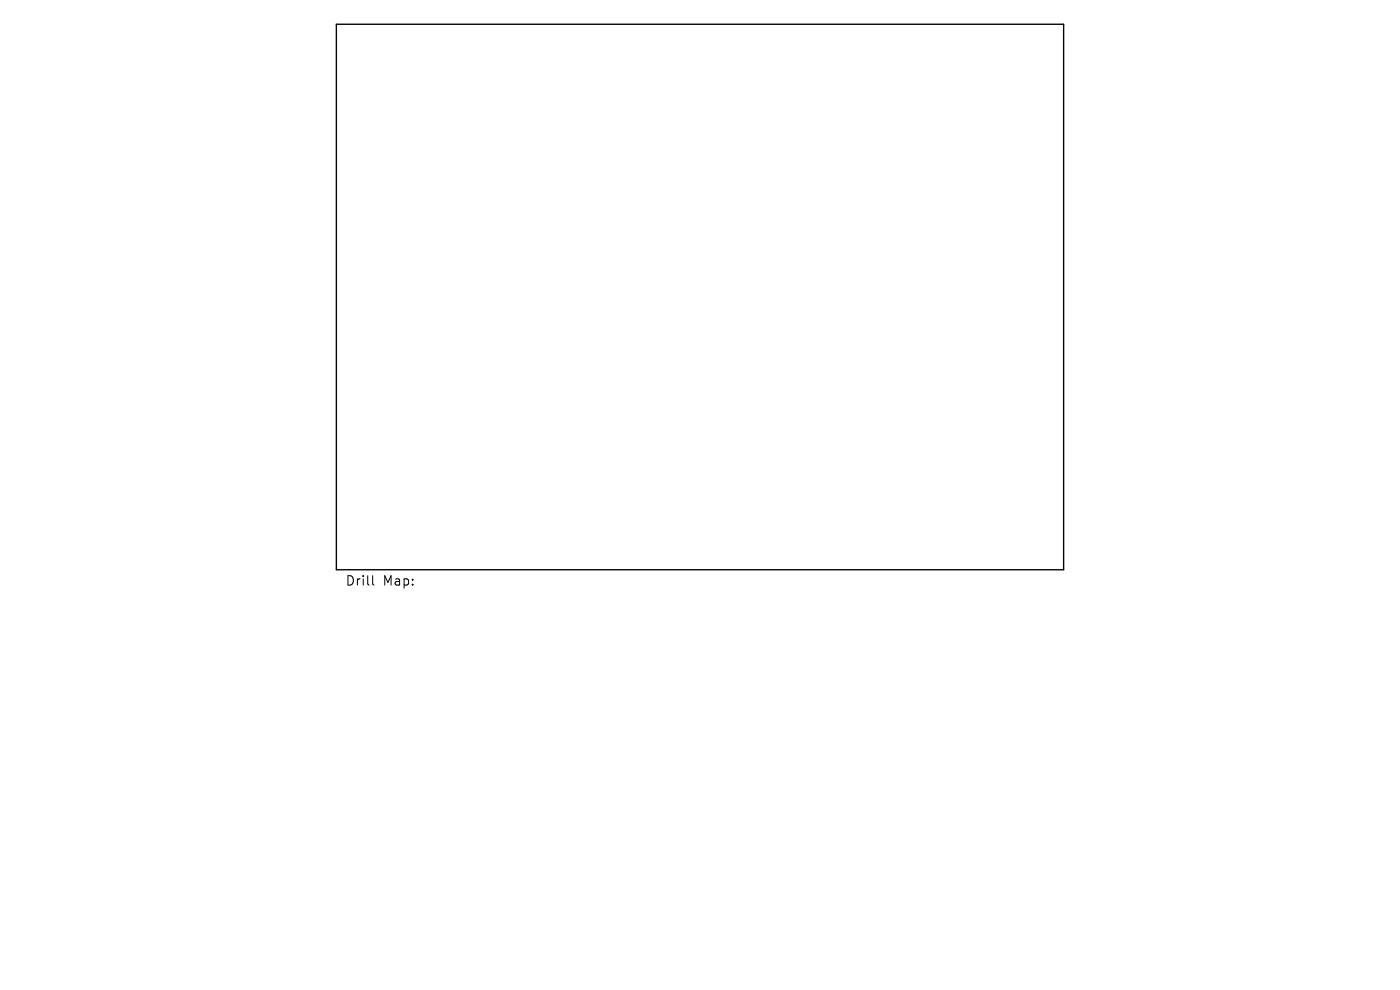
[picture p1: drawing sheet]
<svg xmlns="http://www.w3.org/2000/svg" width="297mm" height="210mm" viewBox="0 0 297 210" stroke-linecap="round" stroke-linejoin="round" font-family="sans-serif">
<defs><g id="words">
<g font-size="2.8">
<text x="73.2" y="124.5">Drill</text>
<text x="81.2" y="124.5">Map:</text>
</g>
</g></defs>
<path d="M71.4 5.1h154.2v115.8h-154.2z" fill="none" stroke="#000" stroke-width=".29"/>
<path d="M79.1 122.1v1.7l.2 .3" fill="none" stroke="#000" stroke-width=".21"/>
<use href="#words"/>
</svg>
